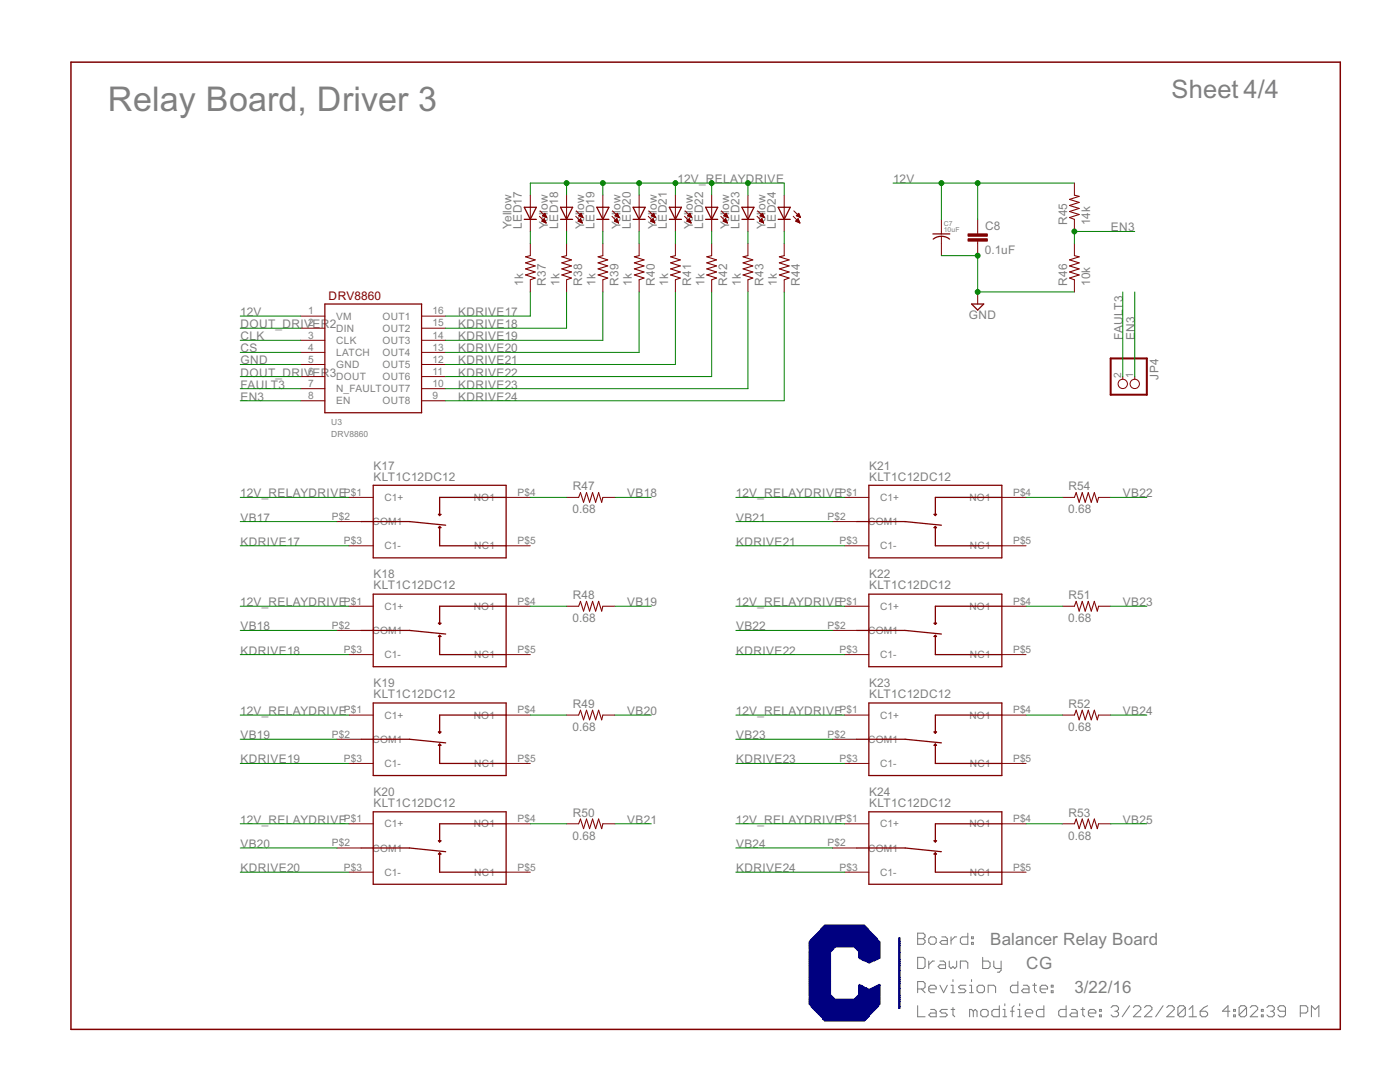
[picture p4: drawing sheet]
<svg xmlns="http://www.w3.org/2000/svg" width="279mm" height="216mm" viewBox="0 0 279 216" stroke-linecap="round" stroke-linejoin="round" font-family="sans-serif">
<defs><g id="words">
<text font-size="7.6" fill="#808080" x="21.5" y="22.1">Relay Board, Driver 3</text>
<text font-size="5.7" fill="#808080" x="233.8" y="19.6">Sheet 4/4</text>
<g font-size="3.8" fill="#808080">
<text x="197.6" y="188.5">Balancer Relay Board</text>
<text x="204.8" y="193.3">CG</text>
<text x="214.4" y="198.2">3/22/16</text>
</g>
<g font-size="2.6" fill="#808080">
<text x="135.2" y="36.5">12V_R</text>
<text x="142.7" y="36.5">ELAYDRIVE</text>
<text x="178.2" y="36.5">12V</text>
<text x="102.1" y="45.7" transform="rotate(-90 102.1 45.7)">Yellow</text>
<text x="104.2" y="45.7" transform="rotate(-90 104.2 45.7)">LED17</text>
<text x="109.3" y="45.7" transform="rotate(-90 109.3 45.7)">Yellow</text>
<text x="111.4" y="45.7" transform="rotate(-90 111.4 45.7)">LED18</text>
<text x="116.6" y="45.7" transform="rotate(-90 116.6 45.7)">Yellow</text>
<text x="118.6" y="45.7" transform="rotate(-90 118.6 45.7)">LED19</text>
<text x="123.8" y="45.7" transform="rotate(-90 123.8 45.7)">Yellow</text>
<text x="125.9" y="45.7" transform="rotate(-90 125.9 45.7)">LED20</text>
<text x="131.1" y="45.7" transform="rotate(-90 131.1 45.7)">Yellow</text>
<text x="133.1" y="45.7" transform="rotate(-90 133.1 45.7)">LED21</text>
<text x="138.3" y="45.7" transform="rotate(-90 138.3 45.7)">Yellow</text>
<text x="140.3" y="45.7" transform="rotate(-90 140.3 45.7)">LED22</text>
<text x="145.5" y="45.7" transform="rotate(-90 145.5 45.7)">Yellow</text>
<text x="147.6" y="45.7" transform="rotate(-90 147.6 45.7)">LED23</text>
<text x="152.8" y="45.7" transform="rotate(-90 152.8 45.7)">Yellow</text>
<text x="154.8" y="45.7" transform="rotate(-90 154.8 45.7)">LED24</text>
<text x="196.6" y="45.8">C8</text>
<text x="213" y="44.9" transform="rotate(-90 213 44.9)">R45</text>
<text x="217.5" y="45" transform="rotate(-90 217.5 45)">14k</text>
<text x="221.7" y="46.2">EN3</text>
<text x="196.6" y="50.6">0.1uF</text>
<text x="104.4" y="57" transform="rotate(-90 104.4 57)">1k</text>
<text x="109" y="57" transform="rotate(-90 109 57)">R37</text>
<text x="111.6" y="57" transform="rotate(-90 111.6 57)">1k</text>
<text x="116.2" y="57" transform="rotate(-90 116.2 57)">R38</text>
<text x="118.9" y="57" transform="rotate(-90 118.9 57)">1k</text>
<text x="123.4" y="57" transform="rotate(-90 123.4 57)">R39</text>
<text x="126.1" y="57" transform="rotate(-90 126.1 57)">1k</text>
<text x="130.7" y="57" transform="rotate(-90 130.7 57)">R40</text>
<text x="133.3" y="57" transform="rotate(-90 133.3 57)">1k</text>
<text x="137.9" y="57" transform="rotate(-90 137.9 57)">R41</text>
<text x="140.6" y="57" transform="rotate(-90 140.6 57)">1k</text>
<text x="145.1" y="57" transform="rotate(-90 145.1 57)">R42</text>
<text x="147.8" y="57" transform="rotate(-90 147.8 57)">1k</text>
<text x="152.4" y="57" transform="rotate(-90 152.4 57)">R43</text>
<text x="155.1" y="57" transform="rotate(-90 155.1 57)">1k</text>
<text x="159.6" y="57" transform="rotate(-90 159.6 57)">R44</text>
<text x="213" y="57" transform="rotate(-90 213 57)">R46</text>
<text x="217.5" y="57" transform="rotate(-90 217.5 57)">10k</text>
<text x="47.9" y="63.1">12V</text>
<text x="48" y="65.5">DOUT_DRIVER2</text>
<text x="91.4" y="65.5">KDRIVE18</text>
<text x="91.4" y="63.1">KDRIVE17</text>
<text x="193.3" y="63.7">GND</text>
<text x="48" y="67.9">CLK</text>
<text x="48" y="70.3">CS</text>
<text x="91.4" y="67.9">KDRIVE19</text>
<text x="91.4" y="70.3">KDRIVE20</text>
<text x="224.1" y="67.9" transform="rotate(-90 224.1 67.9)">FAULT3</text>
<text x="226.5" y="67.9" transform="rotate(-90 226.5 67.9)">EN3</text>
<text x="48" y="72.7">GND</text>
<text x="48" y="77.5">FAULT3</text>
<text x="48" y="75.1">DOUT_DRIVER3</text>
<text x="91.4" y="72.7">KDRIVE21</text>
<text x="91.4" y="75.1">KDRIVE22</text>
<text x="91.4" y="77.5">KDRIVE23</text>
<text x="231.2" y="75.7" transform="rotate(-90 231.2 75.7)">JP4</text>
<text x="48" y="80">EN3</text>
<text x="91.4" y="80">KDRIVE24</text>
<text x="74.5" y="95.9">KLT1C12DC12</text>
<text x="74.5" y="93.7">K17</text>
<text x="173.4" y="95.9">KLT1C12DC12</text>
<text x="173.4" y="93.7">K21</text>
<text x="47.9" y="99.3">12V_RELAYDRIVE</text>
<text x="114.3" y="97.8">R47</text>
<text x="125.2" y="99.3">VB18</text>
<text x="146.9" y="99.3">12V_RELAYDRIVE</text>
<text x="213.2" y="97.8">R54</text>
<text x="224.1" y="99.3">VB22</text>
<text x="48" y="104.1">VB17</text>
<text x="114.3" y="102.4">0.68</text>
<text x="146.9" y="104.1">VB21</text>
<text x="213.2" y="102.4">0.68</text>
<text x="48" y="108.9">KDRIVE17</text>
<text x="146.9" y="108.9">KDRIVE21</text>
<text x="74.5" y="117.6">KLT1C12DC12</text>
<text x="74.5" y="115.4">K18</text>
<text x="114.3" y="119.5">R48</text>
<text x="173.4" y="117.6">KLT1C12DC12</text>
<text x="173.4" y="115.4">K22</text>
<text x="213.2" y="119.5">R51</text>
<text x="47.9" y="121">12V_RELAYDRIVE</text>
<text x="48" y="125.8">VB18</text>
<text x="114.3" y="124.1">0.68</text>
<text x="125.2" y="121">VB19</text>
<text x="146.9" y="121">12V_RELAYDRIVE</text>
<text x="146.9" y="125.8">VB22</text>
<text x="213.2" y="124.1">0.68</text>
<text x="224.1" y="121">VB23</text>
<text x="48" y="130.6">KDRIVE18</text>
<text x="146.9" y="130.6">KDRIVE22</text>
<text x="74.5" y="137.1">K19</text>
<text x="173.4" y="137.1">K23</text>
<text x="47.9" y="142.7">12V_RELAYDRIVE</text>
<text x="74.5" y="139.3">KLT1C12DC12</text>
<text x="114.3" y="141.3">R49</text>
<text x="125.2" y="142.7">VB20</text>
<text x="146.9" y="142.7">12V_RELAYDRIVE</text>
<text x="173.4" y="139.3">KLT1C12DC12</text>
<text x="213.2" y="141.3">R52</text>
<text x="224.1" y="142.7">VB24</text>
<text x="48" y="147.5">VB19</text>
<text x="114.3" y="145.8">0.68</text>
<text x="146.9" y="147.5">VB23</text>
<text x="213.2" y="145.8">0.68</text>
<text x="48" y="152.3">KDRIVE19</text>
<text x="146.9" y="152.3">KDRIVE23</text>
<text x="74.5" y="161">KLT1C12DC12</text>
<text x="74.5" y="158.8">K20</text>
<text x="173.4" y="161">KLT1C12DC12</text>
<text x="173.4" y="158.8">K24</text>
<text x="47.9" y="164.4">12V_RELAYDRIVE</text>
<text x="114.3" y="167.5">0.68</text>
<text x="114.3" y="163">R50</text>
<text x="125.2" y="164.4">VB21</text>
<text x="146.9" y="164.4">12V_RELAYDRIVE</text>
<text x="213.2" y="167.5">0.68</text>
<text x="213.2" y="163">R53</text>
<text x="224.1" y="164.4">VB25</text>
<text x="48" y="169.2">VB20</text>
<text x="146.9" y="169.2">VB24</text>
<text x="48" y="174">KDRIVE20</text>
<text x="146.9" y="174">KDRIVE24</text>
</g>
<text font-size="2.6" fill="#800000" x="65.6" y="59.9">DRV8860</text>
<g font-size="2.3" fill="#808080">
<text x="61.5" y="62.7">1</text>
<text x="61.5" y="65.1">2</text>
<text x="67.1" y="63.8">VM</text>
<text x="76.3" y="63.8">OUT1</text>
<text x="86.3" y="65.1">15</text>
<text x="86.3" y="62.7">16</text>
<text x="61.5" y="67.6">3</text>
<text x="61.5" y="70">4</text>
<text x="67.1" y="66.2">DIN</text>
<text x="67.1" y="68.6">CLK</text>
<text x="67.1" y="71">LATCH</text>
<text x="76.3" y="71">OUT4</text>
<text x="76.3" y="68.6">OUT3</text>
<text x="76.3" y="66.2">OUT2</text>
<text x="86.3" y="70">13</text>
<text x="86.3" y="67.6">14</text>
<text x="61.5" y="72.4">5</text>
<text x="61.5" y="74.8">6</text>
<text x="61.5" y="77.2">7</text>
<text x="67.1" y="73.4">GND</text>
<text x="67.1" y="75.9">DOUT</text>
<text x="76.3" y="75.8">OUT6</text>
<text x="76.3" y="73.4">OUT5</text>
<text x="86.3" y="77.2">10</text>
<text x="86.3" y="74.8">11</text>
<text x="86.3" y="72.4">12</text>
<text x="223.7" y="75.3" transform="rotate(-90 223.7 75.3)">2</text>
<text x="226.1" y="75.3" transform="rotate(-90 226.1 75.3)">1</text>
<text x="61.5" y="79.6">8</text>
<text x="67.1" y="78.3">N_FAULTOUT7</text>
<text x="67.1" y="80.7">EN</text>
<text x="76.3" y="80.7">OUT8</text>
<text x="86.3" y="79.6">9</text>
<text x="68.6" y="98.9">P$1</text>
<text x="76.7" y="100">C1+</text>
<text x="94.5" y="100">NO1</text>
<text x="103.3" y="98.9">P$4</text>
<text x="167.5" y="98.9">P$1</text>
<text x="175.6" y="100">C1+</text>
<text x="193.5" y="100">NO1</text>
<text x="202.2" y="98.9">P$4</text>
<text x="66.2" y="103.7">P$2</text>
<text x="74.3" y="104.8">COM1</text>
<text x="165.1" y="103.7">P$2</text>
<text x="173.2" y="104.8">COM1</text>
<text x="68.6" y="108.6">P$3</text>
<text x="76.7" y="109.6">C1-</text>
<text x="94.7" y="109.6">NC1</text>
<text x="103.3" y="108.6">P$5</text>
<text x="167.5" y="108.6">P$3</text>
<text x="175.6" y="109.6">C1-</text>
<text x="193.6" y="109.6">NC1</text>
<text x="202.2" y="108.6">P$5</text>
<text x="66.2" y="125.5">P$2</text>
<text x="68.6" y="120.6">P$1</text>
<text x="76.7" y="121.7">C1+</text>
<text x="94.5" y="121.7">NO1</text>
<text x="103.3" y="120.6">P$4</text>
<text x="165.1" y="125.5">P$2</text>
<text x="167.5" y="120.6">P$1</text>
<text x="175.6" y="121.7">C1+</text>
<text x="193.5" y="121.7">NO1</text>
<text x="202.2" y="120.6">P$4</text>
<text x="68.6" y="130.3">P$3</text>
<text x="74.3" y="126.5">COM1</text>
<text x="76.7" y="131.3">C1-</text>
<text x="94.7" y="131.3">NC1</text>
<text x="103.3" y="130.3">P$5</text>
<text x="167.5" y="130.3">P$3</text>
<text x="173.2" y="126.5">COM1</text>
<text x="175.6" y="131.3">C1-</text>
<text x="193.6" y="131.3">NC1</text>
<text x="202.2" y="130.3">P$5</text>
<text x="68.6" y="142.3">P$1</text>
<text x="76.7" y="143.4">C1+</text>
<text x="94.5" y="143.4">NO1</text>
<text x="103.3" y="142.3">P$4</text>
<text x="167.5" y="142.3">P$1</text>
<text x="175.6" y="143.4">C1+</text>
<text x="193.5" y="143.4">NO1</text>
<text x="202.2" y="142.3">P$4</text>
<text x="66.2" y="147.2">P$2</text>
<text x="74.3" y="148.2">COM1</text>
<text x="165.1" y="147.2">P$2</text>
<text x="173.2" y="148.2">COM1</text>
<text x="68.6" y="152">P$3</text>
<text x="76.7" y="153.1">C1-</text>
<text x="94.7" y="153">NC1</text>
<text x="103.3" y="152">P$5</text>
<text x="167.5" y="152">P$3</text>
<text x="175.6" y="153.1">C1-</text>
<text x="193.6" y="153">NC1</text>
<text x="202.2" y="152">P$5</text>
<text x="68.6" y="164.1">P$1</text>
<text x="76.7" y="165.1">C1+</text>
<text x="94.5" y="165.1">NO1</text>
<text x="103.3" y="164.1">P$4</text>
<text x="167.5" y="164.1">P$1</text>
<text x="175.6" y="165.1">C1+</text>
<text x="193.5" y="165.1">NO1</text>
<text x="202.2" y="164.1">P$4</text>
<text x="66.2" y="168.9">P$2</text>
<text x="68.6" y="173.7">P$3</text>
<text x="74.3" y="169.9">COM1</text>
<text x="103.3" y="173.7">P$5</text>
<text x="165.1" y="168.9">P$2</text>
<text x="167.5" y="173.7">P$3</text>
<text x="173.2" y="169.9">COM1</text>
<text x="202.2" y="173.7">P$5</text>
<text x="76.7" y="174.8">C1-</text>
<text x="94.7" y="174.8">NC1</text>
<text x="175.6" y="174.8">C1-</text>
<text x="193.6" y="174.8">NC1</text>
</g>
<g font-size="1.9" fill="#808080">
<text x="66.1" y="87.2">DRV8860</text>
<text x="66.1" y="84.8">U3</text>
</g>
<g font-size="1.5" fill="#808080">
<text x="188.4" y="46.3">10uF</text>
<text x="188.4" y="45.1">C7</text>
</g>
</g></defs>
<g fill="#808080" stroke="#808080" stroke-width=".21">
<path d="M183.1 186.2v2.2z"/>
<path d="M183.1 186.2h1.2z"/>
<path d="M184.3 186.2l.3 .4z"/>
<path d="M184.6 186.6v.3z"/>
<path d="M184.6 186.9l-.3 .4z"/>
<path d="M184.3 187.3l.3 .4z"/>
<path d="M184.6 187.7v.3z"/>
<path d="M184.6 188l-.3 .4z"/>
<path d="M183.1 188.4h1.2z"/>
<path d="M183.1 187.3h1.2z"/>
<path d="M185.7 188.4h.8z"/>
<path d="M186.8 188l-.3 .4z"/>
<path d="M186.8 187.3v.7z"/>
<path d="M186.5 186.9l.3 .4z"/>
<path d="M185.7 186.9h.8z"/>
<path d="M185.4 187.3l.3-.4z"/>
<path d="M185.4 187.3v.7z"/>
<path d="M185.4 188l.3 .4z"/>
<path d="M188 186.9h.7z"/>
<path d="M188.7 186.9l.4 .4z"/>
<path d="M189.1 187.3v1.1z"/>
<path d="M188 188.4h1.1z"/>
<path d="M187.6 188l.4 .4z"/>
<path d="M187.6 188l.4-.3z"/>
<path d="M188 187.7h1.1z"/>
<path d="M189.8 186.9v1.5z"/>
<path d="M189.8 187.7l.7-.8z"/>
<path d="M190.5 186.9h.4z"/>
<path d="M193.1 186.2v2.2z"/>
<path d="M192 188.4h1.1z"/>
<path d="M191.7 188l.3 .4z"/>
<path d="M191.7 187.3v.7z"/>
<path d="M192 186.9l-.3 .4z"/>
<path d="M192 186.9h1.1z"/>
<path d="M193.9 186.9h.3z"/>
<path d="M194.2 186.9v.4z"/>
<path d="M193.9 187.3h.3z"/>
<path d="M193.9 186.9v.4z"/>
<path d="M193.9 188h.3z"/>
<path d="M194.2 188v.4z"/>
<path d="M193.9 188.4h.3z"/>
<path d="M193.9 188v.4z"/>
<path d="M183.1 195.9v2.2z"/>
<path d="M183.1 195.9h1.2z"/>
<path d="M184.3 195.9l.3 .3z"/>
<path d="M184.6 196.2v.8z"/>
<path d="M184.6 197l-.3 .3z"/>
<path d="M183.1 197.3h1.2z"/>
<path d="M183.9 197.3l.7 .8z"/>
<path d="M185.7 198.1h.8z"/>
<path d="M185.4 197.7l.3 .4z"/>
<path d="M185.4 197v.7z"/>
<path d="M185.4 197l.3-.4z"/>
<path d="M185.7 196.6h.8z"/>
<path d="M186.5 196.6l.3 .4z"/>
<path d="M186.8 197v.3z"/>
<path d="M185.4 197.3h1.4z"/>
<path d="M187.6 196.6l.7 1.5z"/>
<path d="M189.1 196.6l-.8 1.5z"/>
<path d="M189.8 196.6h.4z"/>
<path d="M190.2 196.6v1.5z"/>
<path d="M189.8 198.1h.7z"/>
<path d="M190.2 195.5v.4z"/>
<path d="M191.3 198.1h1.1z"/>
<path d="M192.8 197.7l-.4 .4z"/>
<path d="M192.4 197.3l.4 .4z"/>
<path d="M191.7 197.3h.7z"/>
<path d="M191.3 197l.4 .3z"/>
<path d="M191.3 197l.4-.4z"/>
<path d="M191.7 196.6h1.1z"/>
<path d="M193.5 196.6h.4z"/>
<path d="M193.9 196.6v1.5z"/>
<path d="M193.5 198.1h.7z"/>
<path d="M193.9 195.5v.4z"/>
<path d="M195.4 198.1h.7z"/>
<path d="M196.5 197.7l-.4 .4z"/>
<path d="M196.5 197v.7z"/>
<path d="M196.1 196.6l.4 .4z"/>
<path d="M195.4 196.6h.7z"/>
<path d="M195 197l.4-.4z"/>
<path d="M195 197v.7z"/>
<path d="M195 197.7l.4 .4z"/>
<path d="M197.2 196.6v1.5z"/>
<path d="M197.2 196.6h1.1z"/>
<path d="M198.3 196.6l.4 .4z"/>
<path d="M198.7 197v1.1z"/>
<path d="M203.1 195.9v2.2z"/>
<path d="M202 198.1h1.1z"/>
<path d="M201.7 197.7l.3 .4z"/>
<path d="M201.7 197v.7z"/>
<path d="M201.7 197l.3-.4z"/>
<path d="M202 196.6h1.1z"/>
<path d="M204.2 196.6h.8z"/>
<path d="M205 196.6l.4 .4z"/>
<path d="M205.4 197v1.1z"/>
<path d="M204.2 198.1h1.2z"/>
<path d="M203.9 197.7l.3 .4z"/>
<path d="M203.9 197.7l.3-.4z"/>
<path d="M204.2 197.3h1.2z"/>
<path d="M206.5 196.2v1.5z"/>
<path d="M206.5 197.7l.3 .4z"/>
<path d="M206.1 196.6h.7z"/>
<path d="M207.9 198.1h.8z"/>
<path d="M207.6 197.7l.3 .4z"/>
<path d="M207.6 197v.7z"/>
<path d="M207.6 197l.3-.4z"/>
<path d="M207.9 196.6h.8z"/>
<path d="M208.7 196.6l.4 .4z"/>
<path d="M209.1 197v.3z"/>
<path d="M207.6 197.3h1.5z"/>
<path d="M209.8 196.6h.4z"/>
<path d="M210.2 196.6v.4z"/>
<path d="M209.8 197h.4z"/>
<path d="M209.8 196.6v.4z"/>
<path d="M209.8 197.7h.4z"/>
<path d="M210.2 197.7v.4z"/>
<path d="M209.8 198.1h.4z"/>
<path d="M209.8 197.7v.4z"/>
<path d="M183.1 200.7v2.2z"/>
<path d="M183.1 202.9h1.5z"/>
<path d="M185.7 201.4h.8z"/>
<path d="M186.5 201.4l.3 .4z"/>
<path d="M186.8 201.8v1.1z"/>
<path d="M185.7 202.9h1.1z"/>
<path d="M185.4 202.5l.3 .4z"/>
<path d="M185.4 202.5l.3-.4z"/>
<path d="M185.7 202.1h1.1z"/>
<path d="M187.6 202.9h1.1z"/>
<path d="M188.7 202.9l.4-.4z"/>
<path d="M188.7 202.1l.4 .4z"/>
<path d="M188 202.1h.7z"/>
<path d="M187.6 201.8l.4 .3z"/>
<path d="M187.6 201.8l.4-.4z"/>
<path d="M188 201.4h1.1z"/>
<path d="M190.2 201v1.5z"/>
<path d="M190.2 202.5l.3 .4z"/>
<path d="M189.8 201.4h.7z"/>
<path d="M193.5 201.4v1.5z"/>
<path d="M193.5 201.4h.4z"/>
<path d="M193.9 201.4l.3 .4z"/>
<path d="M194.2 201.8v1.1z"/>
<path d="M194.2 201.8l.4-.4z"/>
<path d="M194.6 201.4l.4 .4z"/>
<path d="M195 201.8v1.1z"/>
<path d="M196.1 202.9h.7z"/>
<path d="M196.8 202.9l.4-.4z"/>
<path d="M197.2 201.8v.7z"/>
<path d="M196.8 201.4l.4 .4z"/>
<path d="M196.1 201.4h.7z"/>
<path d="M195.7 201.8l.4-.4z"/>
<path d="M195.7 201.8v.7z"/>
<path d="M195.7 202.5l.4 .4z"/>
<path d="M199.4 200.7v2.2z"/>
<path d="M198.3 202.9h1.1z"/>
<path d="M198 202.5l.3 .4z"/>
<path d="M198 201.8v.7z"/>
<path d="M198 201.8l.3-.4z"/>
<path d="M198.3 201.4h1.1z"/>
<path d="M200.2 201.4h.3z"/>
<path d="M200.5 201.4v1.5z"/>
<path d="M200.2 202.9h.7z"/>
<path d="M200.5 200.3v.4z"/>
<path d="M202 201v1.9z"/>
<path d="M202 201l.4-.3z"/>
<path d="M201.7 201.8h.7z"/>
<path d="M203.1 201.4h.4z"/>
<path d="M203.5 201.4v1.5z"/>
<path d="M203.1 202.9h.8z"/>
<path d="M203.5 200.3v.4z"/>
<path d="M205 202.9h.7z"/>
<path d="M204.6 202.5l.4 .4z"/>
<path d="M204.6 201.8v.7z"/>
<path d="M204.6 201.8l.4-.4z"/>
<path d="M205 201.4h.7z"/>
<path d="M205.7 201.4l.4 .4z"/>
<path d="M206.1 201.8v.3z"/>
<path d="M204.6 202.1h1.5z"/>
<path d="M208.3 200.7v2.2z"/>
<path d="M207.2 202.9h1.1z"/>
<path d="M206.8 202.5l.4 .4z"/>
<path d="M206.8 201.8v.7z"/>
<path d="M206.8 201.8l.4-.4z"/>
<path d="M207.2 201.4h1.1z"/>
<path d="M212.8 200.7v2.2z"/>
<path d="M211.6 202.9h1.2z"/>
<path d="M211.3 202.5l.3 .4z"/>
<path d="M211.3 201.8v.7z"/>
<path d="M211.3 201.8l.3-.4z"/>
<path d="M211.6 201.4h1.2z"/>
<path d="M213.9 201.4h.7z"/>
<path d="M214.6 201.4l.4 .4z"/>
<path d="M215 201.8v1.1z"/>
<path d="M213.9 202.9h1.1z"/>
<path d="M213.5 202.5l.4 .4z"/>
<path d="M213.9 202.1l-.4 .4z"/>
<path d="M213.9 202.1h1.1z"/>
<path d="M216.1 201v1.5z"/>
<path d="M216.1 202.5l.4 .4z"/>
<path d="M215.7 201.4h.8z"/>
<path d="M217.6 202.9h.7z"/>
<path d="M217.2 202.5l.4 .4z"/>
<path d="M217.2 201.8v.7z"/>
<path d="M217.2 201.8l.4-.4z"/>
<path d="M217.6 201.4h.7z"/>
<path d="M218.3 201.4l.4 .4z"/>
<path d="M218.7 201.8v.3z"/>
<path d="M217.2 202.1h1.5z"/>
<path d="M219.4 201.4h.4z"/>
<path d="M219.8 201.4v.4z"/>
<path d="M219.4 201.8h.4z"/>
<path d="M219.4 201.4v.4z"/>
<path d="M219.4 202.5h.4z"/>
<path d="M219.8 202.5v.4z"/>
<path d="M219.4 202.9h.4z"/>
<path d="M219.4 202.5v.4z"/>
<path d="M221.7 201l.4-.3z"/>
<path d="M222.1 200.7h.8z"/>
<path d="M222.9 200.7l.3 .3z"/>
<path d="M223.2 201v.4z"/>
<path d="M223.2 201.4l-.3 .4z"/>
<path d="M222.5 201.8h.4z"/>
<path d="M222.9 201.8l.3 .3z"/>
<path d="M223.2 202.1v.4z"/>
<path d="M223.2 202.5l-.3 .4z"/>
<path d="M222.1 202.9h.8z"/>
<path d="M221.7 202.5l.4 .4z"/>
<path d="M225.4 200.7l-1.4 2.2z"/>
<path d="M226.2 202.9h1.5z"/>
<path d="M226.2 202.9l1.5-1.5z"/>
<path d="M227.7 201v.4z"/>
<path d="M227.3 200.7l.4 .3z"/>
<path d="M226.5 200.7h.8z"/>
<path d="M226.2 201l.3-.3z"/>
<path d="M228.4 202.9h1.5z"/>
<path d="M228.4 202.9l1.5-1.5z"/>
<path d="M229.9 201v.4z"/>
<path d="M229.5 200.7l.4 .3z"/>
<path d="M228.8 200.7h.7z"/>
<path d="M228.4 201l.4-.3z"/>
<path d="M232.1 200.7l-1.5 2.2z"/>
<path d="M232.9 202.9h1.4z"/>
<path d="M232.9 202.9l1.4-1.5z"/>
<path d="M234.3 201v.4z"/>
<path d="M234 200.7l.3 .3z"/>
<path d="M233.2 200.7h.8z"/>
<path d="M232.9 201l.3-.3z"/>
<path d="M235.1 201v1.5z"/>
<path d="M235.1 201l.3-.3z"/>
<path d="M235.4 200.7h.8z"/>
<path d="M236.2 200.7l.4 .3z"/>
<path d="M236.6 201v1.5z"/>
<path d="M236.2 202.9l.4-.4z"/>
<path d="M235.4 202.9h.8z"/>
<path d="M235.1 202.5l.3 .4z"/>
<path d="M235.1 202.5l1.5-1.5z"/>
<path d="M237.3 201.4l.7-.7z"/>
<path d="M238 200.7v2.2z"/>
<path d="M237.3 202.9h1.5z"/>
<path d="M240.3 201l.7-.3z"/>
<path d="M240.3 201l-.8 .8z"/>
<path d="M239.5 201.8v.7z"/>
<path d="M239.5 202.5l.4 .4z"/>
<path d="M239.9 202.9h.7z"/>
<path d="M240.6 202.9l.4-.4z"/>
<path d="M241 202.1v.4z"/>
<path d="M240.6 201.8l.4 .3z"/>
<path d="M239.5 201.8h1.1z"/>
<path d="M245.1 200.7v2.2z"/>
<path d="M245.1 200.7l-1.1 1.1z"/>
<path d="M244 201.8h1.4z"/>
<path d="M246.2 201.4h.3z"/>
<path d="M246.5 201.4v.4z"/>
<path d="M246.2 201.8h.3z"/>
<path d="M246.2 201.4v.4z"/>
<path d="M246.2 202.5h.3z"/>
<path d="M246.5 202.5v.4z"/>
<path d="M246.2 202.9h.3z"/>
<path d="M246.2 202.5v.4z"/>
<path d="M247.3 201v1.5z"/>
<path d="M247.3 201l.3-.3z"/>
<path d="M247.6 200.7h.8z"/>
<path d="M248.4 200.7l.4 .3z"/>
<path d="M248.8 201v1.5z"/>
<path d="M248.4 202.9l.4-.4z"/>
<path d="M247.6 202.9h.8z"/>
<path d="M247.3 202.5l.3 .4z"/>
<path d="M247.3 202.5l1.5-1.5z"/>
<path d="M249.5 202.9h1.5z"/>
<path d="M249.5 202.9l1.5-1.5z"/>
<path d="M251 201v.4z"/>
<path d="M250.6 200.7l.4 .3z"/>
<path d="M249.9 200.7h.7z"/>
<path d="M249.5 201l.4-.3z"/>
<path d="M251.7 201.4h.4z"/>
<path d="M252.1 201.4v.4z"/>
<path d="M251.7 201.8h.4z"/>
<path d="M251.7 201.4v.4z"/>
<path d="M251.7 202.5h.4z"/>
<path d="M252.1 202.5v.4z"/>
<path d="M251.7 202.9h.4z"/>
<path d="M251.7 202.5v.4z"/>
<path d="M252.8 201l.4-.3z"/>
<path d="M253.2 200.7h.8z"/>
<path d="M254 200.7l.3 .3z"/>
<path d="M254.3 201v.4z"/>
<path d="M254.3 201.4l-.3 .4z"/>
<path d="M253.6 201.8h.4z"/>
<path d="M254 201.8l.3 .3z"/>
<path d="M254.3 202.1v.4z"/>
<path d="M254.3 202.5l-.3 .4z"/>
<path d="M253.2 202.9h.8z"/>
<path d="M252.8 202.5l.4 .4z"/>
<path d="M255.1 202.5l.3 .4z"/>
<path d="M255.4 202.9h.8z"/>
<path d="M256.2 202.9l.3-.4z"/>
<path d="M256.5 201v1.5z"/>
<path d="M256.2 200.7l.3 .3z"/>
<path d="M255.4 200.7h.8z"/>
<path d="M255.1 201l.3-.3z"/>
<path d="M255.1 201v.4z"/>
<path d="M255.1 201.4l.3 .4z"/>
<path d="M255.4 201.8h1.1z"/>
<path d="M259.5 200.7v2.2z"/>
<path d="M259.5 200.7h1.1z"/>
<path d="M260.6 200.7l.4 .3z"/>
<path d="M261 201v.8z"/>
<path d="M261 201.8l-.4 .3z"/>
<path d="M259.5 202.1h1.1z"/>
<path d="M261.7 200.7v2.2z"/>
<path d="M261.7 200.7l.8 .7z"/>
<path d="M262.5 201.4l.7-.7z"/>
<path d="M263.2 200.7v2.2z"/>
<path d="M183.1 191v2.3z"/>
<path d="M183.1 193.3h1.2z"/>
<path d="M184.6 192.9l-.3 .4z"/>
<path d="M184.6 191.4v1.5z"/>
<path d="M184.3 191l.3 .4z"/>
<path d="M183.1 191h1.2z"/>
<path d="M185.4 191.8v1.5z"/>
<path d="M185.4 192.5l.7-.7z"/>
<path d="M186.1 191.8h.4z"/>
<path d="M187.6 191.8h.7z"/>
<path d="M188.3 191.8l.4 .3z"/>
<path d="M188.7 192.1v1.2z"/>
<path d="M187.6 193.3h1.1z"/>
<path d="M187.2 192.9l.4 .4z"/>
<path d="M187.2 192.9l.4-.4z"/>
<path d="M187.6 192.5h1.1z"/>
<path d="M189.4 191.8v1.1z"/>
<path d="M189.4 192.9l.4 .4z"/>
<path d="M189.8 193.3l.4-.4z"/>
<path d="M190.2 192.9l.3 .4z"/>
<path d="M190.5 193.3l.4-.4z"/>
<path d="M190.9 191.8v1.1z"/>
<path d="M191.7 191.8v1.5z"/>
<path d="M191.7 191.8h1.1z"/>
<path d="M192.8 191.8l.3 .3z"/>
<path d="M193.1 192.1v1.2z"/>
<path d="M196.1 191v2.3z"/>
<path d="M196.1 193.3h1.1z"/>
<path d="M197.2 193.3l.4-.4z"/>
<path d="M197.6 192.1v.8z"/>
<path d="M197.2 191.8l.4 .3z"/>
<path d="M196.1 191.8h1.1z"/>
<path d="M198.3 191.8v1.1z"/>
<path d="M198.3 192.9l.4 .4z"/>
<path d="M198.7 193.3h1.1z"/>
<path d="M199.8 191.8v1.8z"/>
<path d="M199.8 193.6l-.4 .4z"/>
<path d="M199.1 194h.3z"/>
</g>
<g fill="#800000" stroke="#800000" stroke-width=".3">
<path d="M14.2 12.4v193z"/>
<path d="M14.2 205.4h253.3z"/>
<path d="M267.5 12.4v193z"/>
<path d="M14.2 12.4h253.3z"/>
</g>
<g fill="#800000" stroke="#800000" stroke-width=".25">
<path d="M64.8 60.7h19.3z"/>
<path d="M84.1 60.7v21.7z"/>
<path d="M64.8 82.4h19.3z"/>
<path d="M64.8 60.7v21.7z"/>
<path d="M104.6 41.4l1.2 2.4z"/>
<path d="M107 41.4l-1.2 2.4z"/>
<path d="M104.6 43.8h1.2z"/>
<path d="M105.8 43.8h1.2z"/>
<path d="M104.6 41.4h1.2z"/>
<path d="M105.8 41.4h1.2z"/>
<path d="M111.9 41.4l1.2 2.4z"/>
<path d="M114.3 41.4l-1.2 2.4z"/>
<path d="M111.9 43.8h1.2z"/>
<path d="M113.1 43.8h1.2z"/>
<path d="M111.9 41.4h1.2z"/>
<path d="M113.1 41.4h1.2z"/>
<path d="M119.1 41.4l1.2 2.4z"/>
<path d="M121.5 41.4l-1.2 2.4z"/>
<path d="M119.1 43.8h1.2z"/>
<path d="M120.3 43.8h1.2z"/>
<path d="M119.1 41.4h1.2z"/>
<path d="M120.3 41.4h1.2z"/>
<path d="M126.3 41.4l1.3 2.4z"/>
<path d="M128.8 41.4l-1.2 2.4z"/>
<path d="M126.3 43.8h1.3z"/>
<path d="M127.6 43.8h1.2z"/>
<path d="M126.3 41.4h1.3z"/>
<path d="M127.6 41.4h1.2z"/>
<path d="M133.6 41.4l1.2 2.4z"/>
<path d="M136 41.4l-1.2 2.4z"/>
<path d="M133.6 43.8h1.2z"/>
<path d="M134.8 43.8h1.2z"/>
<path d="M133.6 41.4h1.2z"/>
<path d="M134.8 41.4h1.2z"/>
<path d="M140.8 41.4l1.2 2.4z"/>
<path d="M143.2 41.4l-1.2 2.4z"/>
<path d="M140.8 43.8h1.2z"/>
<path d="M142 43.8h1.2z"/>
<path d="M140.8 41.4h1.2z"/>
<path d="M142 41.4h1.2z"/>
<path d="M148.1 41.4l1.2 2.4z"/>
<path d="M150.5 41.4l-1.2 2.4z"/>
<path d="M148.1 43.8h1.2z"/>
<path d="M149.3 43.8h1.2z"/>
<path d="M148.1 41.4h1.2z"/>
<path d="M149.3 41.4h1.2z"/>
<path d="M155.3 41.4l1.2 2.4z"/>
<path d="M157.7 41.4l-1.2 2.4z"/>
<path d="M155.3 43.8h1.2z"/>
<path d="M156.5 43.8h1.2z"/>
<path d="M155.3 41.4h1.2z"/>
<path d="M156.5 41.4h1.2z"/>
<path d="M186.2 46.7h1.7z"/>
<path d="M187.9 46.7h1.7z"/>
<path d="M193.9 60.7h2.4z"/>
<path d="M196.3 60.7l-1.2 1.2z"/>
<path d="M193.9 60.7l1.2 1.2z"/>
<path d="M74.5 111.3h26.5z"/>
<path d="M74.5 104.1h7.2z"/>
<path d="M87.7 105.1l-.2 .2z"/>
<path d="M87.5 105.3h.2z"/>
<path d="M87.7 105.1v.2z"/>
<path d="M87.7 105.1l.3 .2z"/>
<path d="M87.7 105.3h.3z"/>
<path d="M87.7 105.3v3.6z"/>
<path d="M87.5 102.6h.5z"/>
<path d="M87.5 102.6l.2 .3z"/>
<path d="M87.7 102.9l.3-.3z"/>
<path d="M87.7 99.3v3.6z"/>
<path d="M81.7 104.1l7.2 .7z"/>
<path d="M87.7 108.9h13.3z"/>
<path d="M87.7 99.3h13.3z"/>
<path d="M74.5 96.8h26.5z"/>
<path d="M74.5 96.8v7.3z"/>
<path d="M74.5 104.1v7.2z"/>
<path d="M101 96.8v2.5z"/>
<path d="M101 99.3v9.6z"/>
<path d="M101 108.9v2.4z"/>
<path d="M72.1 104.1h2.4z"/>
<path d="M74.5 133h26.5z"/>
<path d="M74.5 125.8h7.2z"/>
<path d="M87.7 126.8l-.2 .2z"/>
<path d="M87.5 127h.2z"/>
<path d="M87.7 126.8v.2z"/>
<path d="M87.7 126.8l.3 .2z"/>
<path d="M87.7 127h.3z"/>
<path d="M87.7 127v3.6z"/>
<path d="M87.5 124.4h.5z"/>
<path d="M87.5 124.4l.2 .2z"/>
<path d="M87.7 124.6l.3-.2z"/>
<path d="M87.7 121v3.6z"/>
<path d="M81.7 125.8l7.2 .7z"/>
<path d="M87.7 130.6h13.3z"/>
<path d="M87.7 121h13.3z"/>
<path d="M74.5 118.6h26.5z"/>
<path d="M74.5 118.6v7.2z"/>
<path d="M74.5 125.8v7.2z"/>
<path d="M101 118.6v2.4z"/>
<path d="M101 121v9.6z"/>
<path d="M101 130.6v2.4z"/>
<path d="M72.1 125.8h2.4z"/>
<path d="M74.5 154.7h26.5z"/>
<path d="M74.5 147.5h7.2z"/>
<path d="M87.7 148.5l-.2 .2z"/>
<path d="M87.5 148.7h.2z"/>
<path d="M87.7 148.5v.2z"/>
<path d="M87.7 148.5l.3 .2z"/>
<path d="M87.7 148.7h.3z"/>
<path d="M87.7 148.7v3.6z"/>
<path d="M87.5 146h.5z"/>
<path d="M87.5 146l.2 .3z"/>
<path d="M88 146l-.3 .3z"/>
<path d="M87.7 142.7v3.6z"/>
<path d="M81.7 147.5l7.2 .7z"/>
<path d="M87.7 152.3h13.3z"/>
<path d="M87.7 142.7h13.3z"/>
<path d="M74.5 140.3h26.5z"/>
<path d="M74.5 140.3v7.2z"/>
<path d="M74.5 147.5v7.2z"/>
<path d="M101 140.3v2.4z"/>
<path d="M101 142.7v9.6z"/>
<path d="M101 152.3v2.4z"/>
<path d="M72.1 147.5h2.4z"/>
<path d="M74.5 176.4h26.5z"/>
<path d="M74.5 169.2h7.2z"/>
<path d="M87.7 170.2l-.2 .2z"/>
<path d="M87.5 170.4h.2z"/>
<path d="M87.7 170.2v.2z"/>
<path d="M87.7 170.2l.3 .2z"/>
<path d="M87.7 170.4h.3z"/>
<path d="M87.7 170.4v3.6z"/>
<path d="M87.5 167.8h.5z"/>
<path d="M87.5 167.8l.2 .2z"/>
<path d="M87.7 168l.3-.2z"/>
<path d="M87.7 164.4v3.6z"/>
<path d="M81.7 169.2l7.2 .7z"/>
<path d="M87.7 174h13.3z"/>
<path d="M87.7 164.4h13.3z"/>
<path d="M74.5 162h26.5z"/>
<path d="M74.5 162v7.2z"/>
<path d="M74.5 169.2v7.2z"/>
<path d="M101 162v2.4z"/>
<path d="M101 164.4v9.6z"/>
<path d="M101 174v2.4z"/>
<path d="M72.1 169.2h2.4z"/>
<path d="M173.4 111.3h26.5z"/>
<path d="M173.4 104.1h7.2z"/>
<path d="M186.4 105.3l.3-.2z"/>
<path d="M186.4 105.3h.3z"/>
<path d="M186.7 105.1v.2z"/>
<path d="M186.7 105.1l.2 .2z"/>
<path d="M186.7 105.3h.2z"/>
<path d="M186.7 105.3v3.6z"/>
<path d="M186.4 102.6h.5z"/>
<path d="M186.4 102.6l.3 .3z"/>
<path d="M186.9 102.6l-.2 .3z"/>
<path d="M186.7 99.3v3.6z"/>
<path d="M180.6 104.1l7.3 .7z"/>
<path d="M186.7 108.9h13.2z"/>
<path d="M186.7 99.3h13.2z"/>
<path d="M173.4 96.8h26.5z"/>
<path d="M173.4 96.8v7.3z"/>
<path d="M173.4 104.1v7.2z"/>
<path d="M199.9 96.8v2.5z"/>
<path d="M199.9 99.3v9.6z"/>
<path d="M199.9 108.9v2.4z"/>
<path d="M171 104.1h2.4z"/>
<path d="M173.4 133h26.5z"/>
<path d="M173.4 125.8h7.2z"/>
<path d="M186.4 127l.3-.2z"/>
<path d="M186.4 127h.3z"/>
<path d="M186.7 126.8v.2z"/>
<path d="M186.7 126.8l.2 .2z"/>
<path d="M186.7 127h.2z"/>
<path d="M186.7 127v3.6z"/>
<path d="M186.4 124.4h.5z"/>
<path d="M186.4 124.4l.3 .2z"/>
<path d="M186.9 124.4l-.2 .2z"/>
<path d="M186.7 121v3.6z"/>
<path d="M180.6 125.8l7.3 .7z"/>
<path d="M186.7 130.6h13.2z"/>
<path d="M186.7 121h13.2z"/>
<path d="M173.4 118.6h26.5z"/>
<path d="M173.4 118.6v7.2z"/>
<path d="M173.4 125.8v7.2z"/>
<path d="M199.9 118.6v2.4z"/>
<path d="M199.9 121v9.6z"/>
<path d="M199.9 130.6v2.4z"/>
<path d="M171 125.8h2.4z"/>
<path d="M173.4 154.7h26.5z"/>
<path d="M173.4 147.5h7.2z"/>
<path d="M186.7 148.5l-.3 .2z"/>
<path d="M186.4 148.7h.3z"/>
<path d="M186.7 148.5v.2z"/>
<path d="M186.7 148.5l.2 .2z"/>
<path d="M186.7 148.7h.2z"/>
<path d="M186.7 148.7v3.6z"/>
<path d="M186.4 146h.5z"/>
<path d="M186.4 146l.3 .3z"/>
<path d="M186.9 146l-.2 .3z"/>
<path d="M186.7 142.7v3.6z"/>
<path d="M180.6 147.5l7.3 .7z"/>
<path d="M186.7 152.3h13.2z"/>
<path d="M186.7 142.7h13.2z"/>
<path d="M173.4 140.3h26.5z"/>
<path d="M173.4 140.3v7.2z"/>
<path d="M173.4 147.5v7.2z"/>
<path d="M199.9 140.3v2.4z"/>
<path d="M199.9 142.7v9.6z"/>
<path d="M199.9 152.3v2.4z"/>
<path d="M171 147.5h2.4z"/>
<path d="M173.4 176.4h26.5z"/>
<path d="M173.4 169.2h7.2z"/>
<path d="M186.4 170.4l.3-.2z"/>
<path d="M186.4 170.4h.3z"/>
<path d="M186.7 170.2v.2z"/>
<path d="M186.7 170.2l.2 .2z"/>
<path d="M186.7 170.4h.2z"/>
<path d="M186.7 170.4v3.6z"/>
<path d="M186.4 167.8h.5z"/>
<path d="M186.4 167.8l.3 .2z"/>
<path d="M186.9 167.8l-.2 .2z"/>
<path d="M186.7 164.4v3.6z"/>
<path d="M180.6 169.2l7.3 .7z"/>
<path d="M186.7 174h13.2z"/>
<path d="M186.7 164.4h13.2z"/>
<path d="M173.4 162h26.5z"/>
<path d="M173.4 162v7.2z"/>
<path d="M173.4 169.2v7.2z"/>
<path d="M199.9 162v2.4z"/>
<path d="M199.9 164.4v9.6z"/>
<path d="M199.9 174v2.4z"/>
<path d="M171 169.2h2.4z"/>
</g>
<g fill="#800000" stroke="#800000" stroke-width=".2">
<path d="M60 63.1h4.8z"/>
<path d="M60 65.5h4.8z"/>
<path d="M60 67.9h4.8z"/>
<path d="M60 70.3h4.8z"/>
<path d="M60 72.7h4.8z"/>
<path d="M60 75.1h4.8z"/>
<path d="M60 77.6h4.8z"/>
<path d="M60 80h4.8z"/>
<path d="M84.1 80h4.8z"/>
<path d="M84.1 77.6h4.8z"/>
<path d="M84.1 75.1h4.8z"/>
<path d="M84.1 72.7h4.8z"/>
<path d="M84.1 70.3h4.8z"/>
<path d="M84.1 67.9h4.8z"/>
<path d="M84.1 65.5h4.8z"/>
<path d="M84.1 63.1h4.8z"/>
<path d="M105.8 48.6v2.4z"/>
<path d="M105.8 55.8v2.5z"/>
<path d="M105.8 43.8v2.4z"/>
<path d="M105.8 38.9v2.5z"/>
<path d="M105.8 41.4v2.4z"/>
<path d="M107.8 42.1l1.3 1.3z"/>
<path d="M107.7 43.2l1.3 1.3z"/>
<path d="M108.7 42.6l.4 .8z"/>
<path d="M108.7 42.6l-.5 .5z"/>
<path d="M108.2 43.1l.9 .3z"/>
<path d="M108.9 43.3h.2z"/>
<path d="M108.6 43.2h.4z"/>
<path d="M108.4 43.1h.6z"/>
<path d="M108.3 43h.6z"/>
<path d="M108.4 42.9h.5z"/>
<path d="M108.5 42.8h.3z"/>
<path d="M108.6 42.7h.2z"/>
<path d="M108.6 43.6l.4 .9z"/>
<path d="M108.6 43.6l-.5 .5z"/>
<path d="M108.1 44.1l.9 .4z"/>
<path d="M108.6 44.3h.3z"/>
<path d="M108.4 44.2h.5z"/>
<path d="M108.1 44.1h.7z"/>
<path d="M108.3 44h.5z"/>
<path d="M108.4 43.9h.3z"/>
<path d="M108.5 43.8h.2z"/>
<path d="M113.1 48.6v2.4z"/>
<path d="M113.1 55.8v2.5z"/>
<path d="M113.1 43.8v2.4z"/>
<path d="M113.1 38.9v2.5z"/>
<path d="M113.1 41.4v2.4z"/>
<path d="M115 42.1l1.3 1.3z"/>
<path d="M114.9 43.2l1.3 1.3z"/>
<path d="M116 42.6l.3 .8z"/>
<path d="M116 42.6l-.5 .5z"/>
<path d="M115.5 43.1l.8 .3z"/>
<path d="M116.1 43.3h.2z"/>
<path d="M115.9 43.2h.3z"/>
<path d="M115.6 43.1h.6z"/>
<path d="M115.5 43h.7z"/>
<path d="M115.7 42.9h.4z"/>
<path d="M115.8 42.8h.3z"/>
<path d="M115.9 42.7h.1z"/>
<path d="M115.8 43.6l.4 .9z"/>
<path d="M115.8 43.6l-.4 .5z"/>
<path d="M115.4 44.1l.8 .4z"/>
<path d="M115.9 44.3h.2z"/>
<path d="M115.6 44.2h.5z"/>
<path d="M115.4 44.1h.7z"/>
<path d="M115.5 44h.5z"/>
<path d="M115.6 43.9h.4z"/>
<path d="M115.7 43.8h.2z"/>
<path d="M120.3 48.6v2.4z"/>
<path d="M120.3 55.8v2.5z"/>
<path d="M120.3 43.8v2.4z"/>
<path d="M120.3 38.9v2.5z"/>
<path d="M120.3 41.4v2.4z"/>
<path d="M122.2 42.1l1.4 1.3z"/>
<path d="M122.1 43.2l1.3 1.3z"/>
<path d="M123.2 42.6l.4 .8z"/>
<path d="M123.2 42.6l-.5 .5z"/>
<path d="M122.7 43.1l.9 .3z"/>
<path d="M123.4 43.3h.1z"/>
<path d="M123.1 43.2h.4z"/>
<path d="M122.9 43.1h.5z"/>
<path d="M122.8 43h.6z"/>
<path d="M122.9 42.9h.4z"/>
<path d="M123 42.8h.3z"/>
<path d="M123.1 42.7h.2z"/>
<path d="M123.1 43.6l.3 .9z"/>
<path d="M123.1 43.6l-.5 .5z"/>
<path d="M122.6 44.1l.8 .4z"/>
<path d="M123.1 44.3h.3z"/>
<path d="M122.9 44.2h.4z"/>
<path d="M122.6 44.1h.7z"/>
<path d="M122.7 44h.6z"/>
<path d="M122.9 43.9h.3z"/>
<path d="M123 43.8h.1z"/>
<path d="M127.6 48.6v2.4z"/>
<path d="M127.6 55.8v2.5z"/>
<path d="M127.6 43.8v2.4z"/>
<path d="M127.6 38.9v2.5z"/>
<path d="M127.6 41.4v2.4z"/>
<path d="M129.5 42.1l1.3 1.3z"/>
<path d="M129.4 43.2l1.3 1.3z"/>
<path d="M130.5 42.6l.3 .8z"/>
<path d="M130 43.1l.5-.5z"/>
<path d="M130 43.1l.8 .3z"/>
<path d="M130.6 43.3h.2z"/>
<path d="M130.4 43.2h.3z"/>
<path d="M130.1 43.1h.6z"/>
<path d="M130 43h.6z"/>
<path d="M130.1 42.9h.5z"/>
<path d="M130.3 42.8h.2z"/>
<path d="M130.4 42.7h.1z"/>
<path d="M130.3 43.6l.4 .9z"/>
<path d="M130.3 43.6l-.5 .5z"/>
<path d="M129.8 44.1l.9 .4z"/>
<path d="M130.3 44.3h.3z"/>
<path d="M130.1 44.2h.5z"/>
<path d="M129.9 44.1h.6z"/>
<path d="M130 44h.5z"/>
<path d="M130.1 43.9h.3z"/>
<path d="M130.2 43.8h.2z"/>
<path d="M134.8 48.6v2.4z"/>
<path d="M134.8 55.8v2.5z"/>
<path d="M134.8 43.8v2.4z"/>
<path d="M134.8 38.9v2.5z"/>
<path d="M134.8 41.4v2.4z"/>
<path d="M136.7 42.1l1.3 1.3z"/>
<path d="M136.6 43.2l1.3 1.3z"/>
<path d="M137.7 42.6l.3 .8z"/>
<path d="M137.7 42.6l-.5 .5z"/>
<path d="M137.2 43.1l.8 .3z"/>
<path d="M137.9 43.3h.1z"/>
<path d="M137.6 43.2h.4z"/>
<path d="M137.3 43.1h.6z"/>
<path d="M137.3 43h.6z"/>
<path d="M137.4 42.9h.4z"/>
<path d="M137.5 42.8h.3z"/>
<path d="M137.6 42.7h.1z"/>
<path d="M137.6 43.6l.3 .9z"/>
<path d="M137.6 43.6l-.5 .5z"/>
<path d="M137.1 44.1l.8 .4z"/>
<path d="M137.6 44.3h.3z"/>
<path d="M137.3 44.2h.5z"/>
<path d="M137.1 44.1h.7z"/>
<path d="M137.2 44h.5z"/>
<path d="M137.3 43.9h.4z"/>
<path d="M137.4 43.8h.2z"/>
<path d="M142 48.6v2.4z"/>
<path d="M142 55.8v2.5z"/>
<path d="M142 43.8v2.4z"/>
<path d="M142 38.9v2.5z"/>
<path d="M142 41.4v2.4z"/>
<path d="M144 42.1l1.3 1.3z"/>
<path d="M143.8 43.2l1.4 1.3z"/>
<path d="M144.9 42.6l.4 .8z"/>
<path d="M144.9 42.6l-.5 .5z"/>
<path d="M144.4 43.1l.9 .3z"/>
<path d="M145.1 43.3h.1z"/>
<path d="M144.8 43.2h.4z"/>
<path d="M144.6 43.1h.6z"/>
<path d="M144.5 43h.6z"/>
<path d="M144.6 42.9h.5z"/>
<path d="M144.7 42.8h.3z"/>
<path d="M144.8 42.7h.2z"/>
<path d="M144.8 43.6l.4 .9z"/>
<path d="M144.8 43.6l-.5 .5z"/>
<path d="M144.3 44.1l.9 .4z"/>
<path d="M144.8 44.3h.3z"/>
<path d="M144.5 44.2h.6z"/>
<path d="M144.3 44.1h.7z"/>
<path d="M144.4 44h.5z"/>
<path d="M144.6 43.9h.3z"/>
<path d="M144.7 43.8h.2z"/>
<path d="M149.3 48.6v2.4z"/>
<path d="M149.3 55.8v2.5z"/>
<path d="M149.3 43.8v2.4z"/>
<path d="M149.3 38.9v2.5z"/>
<path d="M149.3 41.4v2.4z"/>
<path d="M151.2 42.1l1.3 1.3z"/>
<path d="M151.1 43.2l1.3 1.3z"/>
<path d="M152.2 42.6l.3 .8z"/>
<path d="M152.2 42.6l-.5 .5z"/>
<path d="M151.7 43.1l.8 .3z"/>
<path d="M152.3 43.3h.2z"/>
<path d="M152.1 43.2h.3z"/>
<path d="M151.8 43.1h.6z"/>
<path d="M151.7 43h.6z"/>
<path d="M151.8 42.9h.5z"/>
<path d="M152 42.8h.3z"/>
<path d="M152.1 42.7h.1z"/>
<path d="M152 43.6l.4 .9z"/>
<path d="M152 43.6l-.4 .5z"/>
<path d="M151.6 44.1l.8 .4z"/>
<path d="M152.1 44.3h.2z"/>
<path d="M151.8 44.2h.5z"/>
<path d="M151.6 44.1h.7z"/>
<path d="M151.7 44h.5z"/>
<path d="M151.8 43.9h.3z"/>
<path d="M151.9 43.8h.2z"/>
<path d="M156.5 48.6v2.4z"/>
<path d="M156.5 55.8v2.5z"/>
<path d="M156.5 43.8v2.4z"/>
<path d="M156.5 38.9v2.5z"/>
<path d="M156.5 41.4v2.4z"/>
<path d="M158.4 42.1l1.4 1.3z"/>
<path d="M158.3 43.2l1.3 1.3z"/>
<path d="M159.4 42.6l.4 .8z"/>
<path d="M159.4 42.6l-.5 .5z"/>
<path d="M158.9 43.1l.9 .3z"/>
<path d="M159.6 43.3h.1z"/>
<path d="M159.3 43.2h.4z"/>
<path d="M159 43.1h.6z"/>
<path d="M159 43h.6z"/>
<path d="M159.1 42.9h.4z"/>
<path d="M159.2 42.8h.3z"/>
<path d="M159.3 42.7h.1z"/>
<path d="M159.3 43.6l.3 .9z"/>
<path d="M159.3 43.6l-.5 .5z"/>
<path d="M158.8 44.1l.8 .4z"/>
<path d="M159.3 44.3h.3z"/>
<path d="M159 44.2h.5z"/>
<path d="M158.8 44.1h.7z"/>
<path d="M158.9 44h.5z"/>
<path d="M159 43.9h.4z"/>
<path d="M159.2 43.8h.1z"/>
<path d="M187.9 47.2v1.4z"/>
<path d="M187.9 43.8v2.4z"/>
<path d="M187.9 48.6v2.4z"/>
<path d="M187.9 46.2v.5z"/>
<path d="M195.1 43.8v2.4z"/>
<path d="M195.1 48.6v2.4z"/>
<path d="M195.1 46.2v.5z"/>
<path d="M195.1 48.1v.5z"/>
<path d="M195.1 58.3v2.4z"/>
<path d="M214.4 36.5v2.4z"/>
<path d="M214.4 43.8v2.4z"/>
<path d="M214.4 48.6v2.4z"/>
<path d="M214.4 55.8v2.5z"/>
<path d="M67.2 104.1h4.9z"/>
<path d="M101 99.3h4.8z"/>
<path d="M101 108.9h4.8z"/>
<path d="M69.7 99.3h4.8z"/>
<path d="M69.7 108.9h4.8z"/>
<path d="M67.2 125.8h4.9z"/>
<path d="M101 121h4.8z"/>
<path d="M101 130.6h4.8z"/>
<path d="M69.7 121h4.8z"/>
<path d="M69.7 130.6h4.8z"/>
<path d="M67.2 147.5h4.9z"/>
<path d="M101 142.7h4.8z"/>
<path d="M101 152.3h4.8z"/>
<path d="M69.7 142.7h4.8z"/>
<path d="M69.7 152.3h4.8z"/>
<path d="M67.2 169.2h4.9z"/>
<path d="M101 164.4h4.8z"/>
<path d="M101 174h4.8z"/>
<path d="M69.7 164.4h4.8z"/>
<path d="M69.7 174h4.8z"/>
<path d="M166.2 104.1h4.8z"/>
<path d="M199.9 99.3h4.9z"/>
<path d="M199.9 108.9h4.9z"/>
<path d="M168.6 99.3h4.8z"/>
<path d="M168.6 108.9h4.8z"/>
<path d="M166.2 125.8h4.8z"/>
<path d="M199.9 121h4.9z"/>
<path d="M199.9 130.6h4.9z"/>
<path d="M168.6 121h4.8z"/>
<path d="M168.6 130.6h4.8z"/>
<path d="M166.2 147.5h4.8z"/>
<path d="M199.9 142.7h4.9z"/>
<path d="M199.9 152.3h4.9z"/>
<path d="M168.6 142.7h4.8z"/>
<path d="M168.6 152.3h4.8z"/>
<path d="M166.2 169.2h4.8z"/>
<path d="M199.9 164.4h4.9z"/>
<path d="M199.9 174h4.9z"/>
<path d="M168.6 164.4h4.8z"/>
<path d="M168.6 174h4.8z"/>
<path d="M120.3 99.3h2.4z"/>
<path d="M113.1 99.3h2.4z"/>
<path d="M120.3 121h2.4z"/>
<path d="M113.1 121h2.4z"/>
<path d="M120.3 142.7h2.4z"/>
<path d="M113.1 142.7h2.4z"/>
<path d="M120.3 164.4h2.4z"/>
<path d="M113.1 164.4h2.4z"/>
<path d="M219.2 121h2.5z"/>
<path d="M212 121h2.4z"/>
<path d="M219.2 142.7h2.5z"/>
<path d="M212 142.7h2.4z"/>
<path d="M219.2 164.4h2.5z"/>
<path d="M212 164.4h2.4z"/>
<path d="M219.2 99.3h2.5z"/>
<path d="M212 99.3h2.4z"/>
<path d="M226.5 75.1v.6z"/>
<path d="M224.1 75.1v.6z"/>
</g>
<g fill="#800000" stroke="#800000" stroke-width=".21">
<path d="M105.8 55.8l1-.3z"/>
<path d="M104.9 54.9l1.9 .6z"/>
<path d="M104.9 54.9l1.9-.6z"/>
<path d="M104.9 53.7l1.9 .6z"/>
<path d="M104.9 53.7l1.9-.6z"/>
<path d="M104.9 52.5l1.9 .6z"/>
<path d="M104.9 52.5l1.9-.6z"/>
<path d="M104.9 51.2l1.9 .7z"/>
<path d="M104.9 51.2l.9-.2z"/>
<path d="M113.1 55.8l.9-.3z"/>
<path d="M112.1 54.9l1.9 .6z"/>
<path d="M112.1 54.9l1.9-.6z"/>
<path d="M112.1 53.7l1.9 .6z"/>
<path d="M112.1 53.7l1.9-.6z"/>
<path d="M112.1 52.5l1.9 .6z"/>
<path d="M112.1 52.5l1.9-.6z"/>
<path d="M112.1 51.2l1.9 .7z"/>
<path d="M112.1 51.2l1-.2z"/>
<path d="M120.3 55.8l1-.3z"/>
<path d="M119.4 54.9l1.9 .6z"/>
<path d="M119.4 54.9l1.9-.6z"/>
<path d="M119.4 53.7l1.9 .6z"/>
<path d="M119.4 53.7l1.9-.6z"/>
<path d="M119.4 52.5l1.9 .6z"/>
<path d="M119.4 52.5l1.9-.6z"/>
<path d="M119.4 51.2l1.9 .7z"/>
<path d="M119.4 51.2l.9-.2z"/>
<path d="M127.6 55.8l.9-.3z"/>
<path d="M126.6 54.9l1.9 .6z"/>
<path d="M126.6 54.9l1.9-.6z"/>
<path d="M126.6 53.7l1.9 .6z"/>
<path d="M126.6 53.7l1.9-.6z"/>
<path d="M126.6 52.5l1.9 .6z"/>
<path d="M126.6 52.5l1.9-.6z"/>
<path d="M126.6 51.2l1.9 .7z"/>
<path d="M126.6 51.2l1-.2z"/>
<path d="M134.8 55.8l1-.3z"/>
<path d="M133.8 54.9l2 .6z"/>
<path d="M133.8 54.9l2-.6z"/>
<path d="M133.8 53.7l2 .6z"/>
<path d="M133.8 53.7l2-.6z"/>
<path d="M133.8 52.5l2 .6z"/>
<path d="M133.8 52.5l2-.6z"/>
<path d="M133.8 51.2l2 .7z"/>
<path d="M133.8 51.2l1-.2z"/>
<path d="M142 55.8l1-.3z"/>
<path d="M141.1 54.9l1.9 .6z"/>
<path d="M141.1 54.9l1.9-.6z"/>
<path d="M141.1 53.7l1.9 .6z"/>
<path d="M141.1 53.7l1.9-.6z"/>
<path d="M141.1 52.5l1.9 .6z"/>
<path d="M141.1 52.5l1.9-.6z"/>
<path d="M141.1 51.2l1.9 .7z"/>
<path d="M141.1 51.2l.9-.2z"/>
<path d="M149.3 55.8l.9-.3z"/>
<path d="M148.3 54.9l1.9 .6z"/>
<path d="M148.3 54.9l1.9-.6z"/>
<path d="M148.3 53.7l1.9 .6z"/>
<path d="M148.3 53.7l1.9-.6z"/>
<path d="M148.3 52.5l1.9 .6z"/>
<path d="M148.3 52.5l1.9-.6z"/>
<path d="M148.3 51.2l1.9 .7z"/>
<path d="M148.3 51.2l1-.2z"/>
<path d="M156.5 55.8l1-.3z"/>
<path d="M155.5 54.9l2 .6z"/>
<path d="M155.5 54.9l2-.6z"/>
<path d="M155.5 53.7l2 .6z"/>
<path d="M155.5 53.7l2-.6z"/>
<path d="M155.5 52.5l2 .6z"/>
<path d="M155.5 52.5l2-.6z"/>
<path d="M155.5 51.2l2 .7z"/>
<path d="M155.5 51.2l1-.2z"/>
<path d="M213.4 43.4l1 .4z"/>
<path d="M213.4 43.4l2-.6z"/>
<path d="M213.4 42.2l2 .6z"/>
<path d="M213.4 42.2l2-.6z"/>
<path d="M213.4 41l2 .6z"/>
<path d="M213.4 41l2-.6z"/>
<path d="M213.4 39.8l2 .6z"/>
<path d="M213.4 39.8l2-.6z"/>
<path d="M214.4 38.9l1 .3z"/>
<path d="M213.4 55.5l1 .3z"/>
<path d="M213.4 55.5l2-.6z"/>
<path d="M213.4 54.3l2 .6z"/>
<path d="M213.4 54.3l2-.6z"/>
<path d="M213.4 53.1l2 .6z"/>
<path d="M213.4 53.1l2-.6z"/>
<path d="M213.4 51.9l2 .6z"/>
<path d="M213.4 51.9l2-.7z"/>
<path d="M214.4 51l1 .2z"/>
<path d="M115.8 98.3l-.3 1z"/>
<path d="M115.8 98.3l.7 1.9z"/>
<path d="M117.1 98.3l-.6 1.9z"/>
<path d="M117.1 98.3l.6 1.9z"/>
<path d="M118.3 98.3l-.6 1.9z"/>
<path d="M118.3 98.3l.6 1.9z"/>
<path d="M119.5 98.3l-.6 1.9z"/>
<path d="M119.5 98.3l.6 1.9z"/>
<path d="M120.3 99.3l-.2 .9z"/>
<path d="M115.8 120l-.3 1z"/>
<path d="M115.8 120l.7 1.9z"/>
<path d="M117.1 120l-.6 1.9z"/>
<path d="M117.1 120l.6 1.9z"/>
<path d="M118.3 120l-.6 1.9z"/>
<path d="M118.3 120l.6 1.9z"/>
<path d="M119.5 120l-.6 1.9z"/>
<path d="M119.5 120l.6 1.9z"/>
<path d="M120.3 121l-.2 .9z"/>
<path d="M115.8 141.7l-.3 1z"/>
<path d="M115.8 141.7l.7 1.9z"/>
<path d="M117.1 141.7l-.6 1.9z"/>
<path d="M117.1 141.7l.6 1.9z"/>
<path d="M118.3 141.7l-.6 1.9z"/>
<path d="M118.3 141.7l.6 1.9z"/>
<path d="M119.5 141.7l-.6 1.9z"/>
<path d="M119.5 141.7l.6 1.9z"/>
<path d="M120.3 142.7l-.2 .9z"/>
<path d="M115.8 163.4l-.3 1z"/>
<path d="M115.8 163.4l.7 2z"/>
<path d="M117.1 163.4l-.6 2z"/>
<path d="M117.1 163.4l.6 2z"/>
<path d="M118.3 163.4l-.6 2z"/>
<path d="M118.3 163.4l.6 2z"/>
<path d="M119.5 163.4l-.6 2z"/>
<path d="M119.5 163.4l.6 2z"/>
<path d="M120.3 164.4l-.2 1z"/>
<path d="M214.8 120l-.4 1z"/>
<path d="M214.8 120l.6 1.9z"/>
<path d="M216 120l-.6 1.9z"/>
<path d="M216 120l.6 1.9z"/>
<path d="M217.2 120l-.6 1.9z"/>
<path d="M217.2 120l.6 1.9z"/>
<path d="M218.4 120l-.6 1.9z"/>
<path d="M218.4 120l.6 1.9z"/>
<path d="M219.2 121l-.2 .9z"/>
<path d="M214.8 141.7l-.4 1z"/>
<path d="M214.8 141.7l.6 1.9z"/>
<path d="M216 141.7l-.6 1.9z"/>
<path d="M216 141.7l.6 1.9z"/>
<path d="M217.2 141.7l-.6 1.9z"/>
<path d="M217.2 141.7l.6 1.9z"/>
<path d="M218.4 141.7l-.6 1.9z"/>
<path d="M218.4 141.7l.6 1.9z"/>
<path d="M219.2 142.7l-.2 .9z"/>
<path d="M214.8 163.4l-.4 1z"/>
<path d="M214.8 163.4l.6 2z"/>
<path d="M216 163.4l-.6 2z"/>
<path d="M216 163.4l.6 2z"/>
<path d="M217.2 163.4l-.6 2z"/>
<path d="M217.2 163.4l.6 2z"/>
<path d="M218.4 163.4l-.6 2z"/>
<path d="M218.4 163.4l.6 2z"/>
<path d="M219.2 164.4l-.2 1z"/>
<path d="M214.8 98.3l-.4 1z"/>
<path d="M214.8 98.3l.6 1.9z"/>
<path d="M216 98.3l-.6 1.9z"/>
<path d="M216 98.3l.6 1.9z"/>
<path d="M217.2 98.3l-.6 1.9z"/>
<path d="M217.2 98.3l.6 1.9z"/>
<path d="M218.4 98.3l-.6 1.9z"/>
<path d="M218.4 98.3l.6 1.9z"/>
<path d="M219.2 99.3l-.2 .9z"/>
</g>
<path d="M186.2 47.7a2.61 2.61 0 0 1 3.3 0" fill="none" stroke="#800000" stroke-width=".25"/>
<g fill="#800000" stroke="#800000" stroke-width=".2">
<path d="M193.2 47.6h3.8v.5h-3.8z"/>
<path d="M193.2 46.7h3.8v.4h-3.8z"/>
</g>
<g fill="none" stroke="#800000" stroke-width=".2">
<circle cx="224.1" cy="76.6" r=".93"/>
<circle cx="226.5" cy="76.6" r=".93"/>
</g>
<g fill="#800000" stroke="#800000" stroke-width=".4">
<path d="M221.7 71.5v7.3z"/>
<path d="M221.7 78.8h7.2z"/>
<path d="M228.9 71.5v7.3z"/>
<path d="M221.7 71.5h7.2z"/>
</g>
<g fill="#008000" stroke="#008000" stroke-width=".2">
<path d="M88.9 65.5h24.2z"/>
<path d="M113.1 58.3v7.2z"/>
<path d="M47.9 130.6h21.8z"/>
<path d="M88.9 67.9h31.4z"/>
<path d="M120.3 58.3v9.6z"/>
<path d="M47.9 152.3h21.8z"/>
<path d="M88.9 70.3h38.7z"/>
<path d="M127.6 58.3v12z"/>
<path d="M47.9 174h21.8z"/>
<path d="M88.9 72.7h45.9z"/>
<path d="M134.8 58.3v14.4z"/>
<path d="M146.9 108.9h21.7z"/>
<path d="M88.9 75.1h53.1z"/>
<path d="M142 58.3v16.8z"/>
<path d="M146.9 130.6h21.7z"/>
<path d="M88.9 77.6h60.4z"/>
<path d="M149.3 58.3v19.3z"/>
<path d="M146.9 152.3h21.7z"/>
<path d="M47.9 67.9h12.1z"/>
<path d="M47.9 70.3h12.1z"/>
<path d="M47.9 80h12.1z"/>
<path d="M214.4 46.2v2.4z"/>
<path d="M214.4 46.2h12.1z"/>
<path d="M226.5 58.3v16.8z"/>
<path d="M105.8 46.2v2.4z"/>
<path d="M113.1 46.2v2.4z"/>
<path d="M120.3 46.2v2.4z"/>
<path d="M127.6 46.2v2.4z"/>
<path d="M134.8 46.2v2.4z"/>
<path d="M142 46.2v2.4z"/>
<path d="M149.3 46.2v2.4z"/>
<path d="M156.5 46.2v2.4z"/>
<path d="M88.9 63.1h16.9z"/>
<path d="M105.8 58.3v4.8z"/>
<path d="M47.9 108.9h21.8z"/>
<path d="M47.9 72.7h12.1z"/>
<path d="M187.9 51h7.2z"/>
<path d="M195.1 51v7.3z"/>
<path d="M195.1 58.3h19.3z"/>
<path d="M47.9 99.3h21.8z"/>
<path d="M47.9 121h21.8z"/>
<path d="M47.9 142.7h21.8z"/>
<path d="M47.9 164.4h21.8z"/>
<path d="M146.9 99.3h21.7z"/>
<path d="M146.9 121h21.7z"/>
<path d="M146.9 142.7h21.7z"/>
<path d="M146.9 164.4h21.7z"/>
<path d="M156.5 36.5v2.4z"/>
<path d="M149.3 36.5h7.2z"/>
<path d="M142 36.5h7.3z"/>
<path d="M134.8 36.5h7.2z"/>
<path d="M127.6 36.5h7.2z"/>
<path d="M120.3 36.5h7.3z"/>
<path d="M113.1 36.5h7.2z"/>
<path d="M105.8 36.5h7.3z"/>
<path d="M105.8 36.5v2.4z"/>
<path d="M149.3 36.5v2.4z"/>
<path d="M142 36.5v2.4z"/>
<path d="M134.8 36.5v2.4z"/>
<path d="M127.6 36.5v2.4z"/>
<path d="M120.3 36.5v2.4z"/>
<path d="M113.1 36.5v2.4z"/>
<path d="M47.9 63.1h12.1z"/>
<path d="M178.2 36.5h9.7z"/>
<path d="M187.9 36.5h7.2z"/>
<path d="M195.1 36.5h19.3z"/>
<path d="M195.1 36.5v7.3z"/>
<path d="M187.9 36.5v7.3z"/>
<path d="M47.9 77.6h12.1z"/>
<path d="M224.1 58.3v16.8z"/>
<path d="M105.8 99.3h7.3z"/>
<path d="M122.7 99.3h7.3z"/>
<path d="M47.9 125.8h19.3z"/>
<path d="M105.8 121h7.3z"/>
<path d="M105.8 142.7h7.3z"/>
<path d="M105.8 164.4h7.3z"/>
<path d="M204.8 99.3h7.2z"/>
<path d="M204.8 121h7.2z"/>
<path d="M204.8 142.7h7.2z"/>
<path d="M204.8 164.4h7.2z"/>
<path d="M47.9 147.5h19.3z"/>
<path d="M122.7 121h7.3z"/>
<path d="M47.9 169.2h19.3z"/>
<path d="M122.7 142.7h7.3z"/>
<path d="M146.9 104.1h19.3z"/>
<path d="M122.7 164.4h7.3z"/>
<path d="M146.9 125.8h19.3z"/>
<path d="M221.7 99.3h7.2z"/>
<path d="M146.9 147.5h19.3z"/>
<path d="M221.7 121h7.2z"/>
<path d="M146.9 169.2h19.3z"/>
<path d="M221.7 142.7h7.2z"/>
<path d="M88.9 80h67.6z"/>
<path d="M156.5 58.3v21.7z"/>
<path d="M146.9 174h21.7z"/>
<path d="M47.9 104.1h19.3z"/>
<path d="M47.9 65.5h12.1z"/>
<path d="M221.7 164.4h7.2z"/>
<path d="M47.9 75.1h12.1z"/>
<circle cx="214.4" cy="46.2" r=".49"/>
<circle cx="195.1" cy="58.3" r=".49"/>
<circle cx="195.1" cy="51" r=".49"/>
<circle cx="149.3" cy="36.5" r=".49"/>
<circle cx="142" cy="36.5" r=".49"/>
<circle cx="134.8" cy="36.5" r=".49"/>
<circle cx="127.6" cy="36.5" r=".49"/>
<circle cx="120.3" cy="36.5" r=".49"/>
<circle cx="113.1" cy="36.5" r=".49"/>
<circle cx="187.9" cy="36.5" r=".49"/>
<circle cx="195.1" cy="36.5" r=".49"/>
</g>
<g fill="#000080" stroke="#000080" stroke-width=".2">
<path d="M164.5 203.6h8.1v.2h-8.1z"/>
<path d="M164.4 203.5h8.3v.1h-8.3z"/>
<path d="M164.3 203.4h8.5v.1h-8.5z"/>
<path d="M164.1 203.2h8.9v.2h-8.9z"/>
<path d="M164.1 203.1h9v.1h-9z"/>
<path d="M164 203h9.2v.1h-9.2z"/>
<path d="M163.9 202.8h9.5v.2h-9.5z"/>
<path d="M163.7 202.7h9.8v.1h-9.8z"/>
<path d="M163.6 202.6h9.9v.1h-9.9z"/>
<path d="M163.5 202.4h10.1v.2h-10.1z"/>
<path d="M163.3 202.3h10.5v.1h-10.5z"/>
<path d="M163.2 202.2h10.7v.1h-10.7z"/>
<path d="M163.1 202h10.9v.2h-10.9z"/>
<path d="M163 201.9h11.1v.1h-11.1z"/>
<path d="M162.8 201.8h11.5v.1h-11.5z"/>
<path d="M162.7 201.6h11.7v.2h-11.7z"/>
<path d="M162.6 201.5h11.9v.1h-11.9z"/>
<path d="M162.4 201.4h12.3v.1h-12.3z"/>
<path d="M162.3 201.2h12.5v.2h-12.5z"/>
<path d="M162.2 201.1h12.7v.1h-12.7z"/>
<path d="M179.4 201.1h.2v.1h-.2z"/>
<path d="M162 201h13.1v.1h-13.1z"/>
<path d="M179.4 201h.2v.1h-.2z"/>
<path d="M161.9 200.8h13.3v.2h-13.3z"/>
<path d="M179.4 200.8h.2v.2h-.2z"/>
<path d="M161.9 200.7h13.4v.1h-13.4z"/>
<path d="M179.4 200.7h.2v.1h-.2z"/>
<path d="M161.8 200.6h13.5v.1h-13.5z"/>
<path d="M179.4 200.6h.2v.1h-.2z"/>
<path d="M161.6 200.4h13.9v.2h-13.9z"/>
<path d="M179.4 200.4h.2v.2h-.2z"/>
<path d="M161.5 200.3h14.1v.1h-14.1z"/>
<path d="M179.4 200.3h.2v.1h-.2z"/>
<path d="M161.5 200.2h14.1v.1h-14.1z"/>
<path d="M179.4 200.2h.2v.1h-.2z"/>
<path d="M161.5 200h14.1v.2h-14.1z"/>
<path d="M179.4 200h.2v.2h-.2z"/>
<path d="M161.5 199.9h14.1v.1h-14.1z"/>
<path d="M179.4 199.9h.2v.1h-.2z"/>
<path d="M161.5 199.8h14.1v.1h-14.1z"/>
<path d="M179.4 199.8h.2v.1h-.2z"/>
<path d="M161.5 199.6h14.1v.2h-14.1z"/>
<path d="M179.4 199.6h.2v.2h-.2z"/>
<path d="M161.5 199.5h14.1v.1h-14.1z"/>
<path d="M179.4 199.5h.2v.1h-.2z"/>
<path d="M161.5 199.4h14.1v.1h-14.1z"/>
<path d="M179.4 199.4h.2v.1h-.2z"/>
<path d="M161.5 199.2h5.1v.2h-5.1z"/>
<path d="M170.5 199.2h5.1v.2h-5.1z"/>
<path d="M179.4 199.2h.2v.2h-.2z"/>
<path d="M161.5 199.1h4.9v.1h-4.9z"/>
<path d="M170.7 199.1h4.9v.1h-4.9z"/>
<path d="M179.4 199.1h.2v.1h-.2z"/>
<path d="M161.5 199h4.8v.1h-4.8z"/>
<path d="M170.8 199h4.8v.1h-4.8z"/>
<path d="M179.4 199h.2v.1h-.2z"/>
<path d="M161.5 198.8h4.7v.2h-4.7z"/>
<path d="M171 198.8h4.6v.2h-4.6z"/>
<path d="M179.4 198.8h.2v.2h-.2z"/>
<path d="M161.5 198.7h4.5v.1h-4.5z"/>
<path d="M171.1 198.7h4.5v.1h-4.5z"/>
<path d="M179.4 198.7h.2v.1h-.2z"/>
<path d="M161.5 198.6h4.4v.1h-4.4z"/>
<path d="M171.2 198.6h4.4v.1h-4.4z"/>
<path d="M179.4 198.6h.2v.1h-.2z"/>
<path d="M161.5 198.4h4.3v.2h-4.3z"/>
<path d="M171.3 198.4h4.3v.2h-4.3z"/>
<path d="M179.4 198.4h.2v.2h-.2z"/>
<path d="M161.5 198.3h4.3v.1h-4.3z"/>
<path d="M171.3 198.3h4.3v.1h-4.3z"/>
<path d="M179.4 198.3h.2v.1h-.2z"/>
<path d="M161.5 198.2h4.3v.1h-4.3z"/>
<path d="M171.3 198.2h4.3v.1h-4.3z"/>
<path d="M179.4 198.2h.2v.1h-.2z"/>
<path d="M161.5 198h4.3v.2h-4.3z"/>
<path d="M171.3 198h4.3v.2h-4.3z"/>
<path d="M179.4 198h.2v.2h-.2z"/>
<path d="M161.5 197.9h4.3v.1h-4.3z"/>
<path d="M171.3 197.9h4.3v.1h-4.3z"/>
<path d="M179.4 197.9h.2v.1h-.2z"/>
<path d="M161.5 197.8h4.3v.1h-4.3z"/>
<path d="M171.3 197.8h4.3v.1h-4.3z"/>
<path d="M179.4 197.8h.2v.1h-.2z"/>
<path d="M161.5 197.6h4.3v.2h-4.3z"/>
<path d="M171.3 197.6h4.3v.2h-4.3z"/>
<path d="M179.4 197.6h.2v.2h-.2z"/>
<path d="M161.5 197.5h4.3v.1h-4.3z"/>
<path d="M171.3 197.5h4.3v.1h-4.3z"/>
<path d="M179.4 197.5h.2v.1h-.2z"/>
<path d="M161.5 197.4h4.3v.1h-4.3z"/>
<path d="M171.3 197.4h4.3v.1h-4.3z"/>
<path d="M179.4 197.4h.2v.1h-.2z"/>
<path d="M161.5 197.2h4.3v.2h-4.3z"/>
<path d="M171.4 197.2h1.8v.2h-1.8z"/>
<path d="M173.8 197.2h1.8v.2h-1.8z"/>
<path d="M179.4 197.2h.2v.2h-.2z"/>
<path d="M161.5 197.1h4.3v.1h-4.3z"/>
<path d="M171.3 197.1h1.7v.1h-1.7z"/>
<path d="M174 197.1h1.6v.1h-1.6z"/>
<path d="M179.4 197.1h.2v.1h-.2z"/>
<path d="M161.5 197h4.3v.1h-4.3z"/>
<path d="M171.4 197h1.2v.1h-1.2z"/>
<path d="M174.3 197h1.3v.1h-1.3z"/>
<path d="M179.4 197h.2v.1h-.2z"/>
<path d="M161.5 196.8h4.3v.2h-4.3z"/>
<path d="M171.4 196.8h1v.2h-1z"/>
<path d="M174.6 196.8h1v.2h-1z"/>
<path d="M179.4 196.8h.2v.2h-.2z"/>
<path d="M161.5 196.7h4.3v.1h-4.3z"/>
<path d="M171.3 196.7h.8v.1h-.8z"/>
<path d="M174.8 196.7h.8v.1h-.8z"/>
<path d="M179.4 196.7h.2v.1h-.2z"/>
<path d="M161.5 196.6h4.3v.1h-4.3z"/>
<path d="M171.3 196.6h.6v.1h-.6z"/>
<path d="M175.1 196.6h.5v.1h-.5z"/>
<path d="M179.4 196.6h.2v.1h-.2z"/>
<path d="M161.5 196.4h4.3v.2h-4.3z"/>
<path d="M171.5 196.4l.1 .2z"/>
<path d="M175.4 196.4h.2v.2h-.2z"/>
<path d="M179.4 196.4h.2v.2h-.2z"/>
<path d="M161.5 196.3h4.3v.1h-4.3z"/>
<path d="M179.4 196.3h.2v.1h-.2z"/>
<path d="M161.5 196.2h4.3v.1h-4.3z"/>
<path d="M179.4 196.2h.2v.1h-.2z"/>
<path d="M161.5 196h4.3v.2h-4.3z"/>
<path d="M179.4 196h.2v.2h-.2z"/>
<path d="M161.5 195.9h4.3v.1h-4.3z"/>
<path d="M179.4 195.9h.2v.1h-.2z"/>
<path d="M161.5 195.8h4.3v.1h-4.3z"/>
<path d="M179.4 195.8h.2v.1h-.2z"/>
<path d="M161.5 195.6h4.3v.2h-4.3z"/>
<path d="M179.4 195.6h.2v.2h-.2z"/>
<path d="M161.5 195.5h4.3v.1h-4.3z"/>
<path d="M179.4 195.5h.2v.1h-.2z"/>
<path d="M161.5 195.4h4.3v.1h-4.3z"/>
<path d="M179.4 195.4h.2v.1h-.2z"/>
<path d="M161.5 195.2h4.3v.2h-4.3z"/>
<path d="M179.4 195.2h.2v.2h-.2z"/>
<path d="M161.5 195.1h4.3v.1h-4.3z"/>
<path d="M179.4 195.1h.2v.1h-.2z"/>
<path d="M161.5 195h4.3v.1h-4.3z"/>
<path d="M179.4 195h.2v.1h-.2z"/>
<path d="M161.5 194.8h4.3v.2h-4.3z"/>
<path d="M179.4 194.8h.2v.2h-.2z"/>
<path d="M161.5 194.7h4.3v.1h-4.3z"/>
<path d="M179.4 194.7h.2v.1h-.2z"/>
<path d="M161.5 194.6h4.3v.1h-4.3z"/>
<path d="M179.4 194.6h.2v.1h-.2z"/>
<path d="M161.5 194.4h4.3v.2h-4.3z"/>
<path d="M179.4 194.4h.2v.2h-.2z"/>
<path d="M161.5 194.3h4.3v.1h-4.3z"/>
<path d="M179.4 194.3h.2v.1h-.2z"/>
<path d="M161.5 194.2h4.3v.1h-4.3z"/>
<path d="M179.4 194.2h.2v.1h-.2z"/>
<path d="M161.5 194h4.3v.2h-4.3z"/>
<path d="M179.4 194h.2v.2h-.2z"/>
<path d="M161.5 193.9h4.3v.1h-4.3z"/>
<path d="M179.4 193.9h.2v.1h-.2z"/>
<path d="M161.5 193.8h4.3v.1h-4.3z"/>
<path d="M179.4 193.8h.2v.1h-.2z"/>
<path d="M161.5 193.6h4.3v.2h-4.3z"/>
<path d="M179.4 193.6h.2v.2h-.2z"/>
<path d="M161.5 193.5h4.3v.1h-4.3z"/>
<path d="M179.4 193.5h.2v.1h-.2z"/>
<path d="M161.5 193.4h4.3v.1h-4.3z"/>
<path d="M179.4 193.4h.2v.1h-.2z"/>
<path d="M161.5 193.2h4.3v.2h-4.3z"/>
<path d="M179.4 193.2h.2v.2h-.2z"/>
<path d="M161.5 193.1h4.3v.1h-4.3z"/>
<path d="M179.4 193.1h.2v.1h-.2z"/>
<path d="M161.5 193h4.3v.1h-4.3z"/>
<path d="M179.4 193h.2v.1h-.2z"/>
<path d="M161.5 192.8h4.3v.2h-4.3z"/>
<path d="M179.4 192.8h.2v.2h-.2z"/>
<path d="M161.5 192.7h4.3v.1h-4.3z"/>
<path d="M179.4 192.7h.2v.1h-.2z"/>
<path d="M161.5 192.6h4.3v.1h-4.3z"/>
<path d="M179.4 192.6h.2v.1h-.2z"/>
<path d="M161.5 192.4h4.3v.2h-4.3z"/>
<path d="M179.4 192.4h.2v.2h-.2z"/>
<path d="M161.5 192.3h4.3v.1h-4.3z"/>
<path d="M179.4 192.3h.2v.1h-.2z"/>
<path d="M161.5 192.2h4.3v.1h-4.3z"/>
<path d="M179.4 192.2h.2v.1h-.2z"/>
<path d="M161.5 192h4.3v.2h-4.3z"/>
<path d="M173.4 192h.2v.2h-.2z"/>
<path d="M179.4 192h.2v.2h-.2z"/>
<path d="M161.5 191.9h4.3v.1h-4.3z"/>
<path d="M173.1 191.9h.8v.1h-.8z"/>
<path d="M179.4 191.9h.2v.1h-.2z"/>
<path d="M161.5 191.8h4.3v.1h-4.3z"/>
<path d="M172.8 191.8h1.3v.1h-1.3z"/>
<path d="M179.4 191.8h.2v.1h-.2z"/>
<path d="M161.5 191.6h4.3v.2h-4.3z"/>
<path d="M172.4 191.6h2.1v.2h-2.1z"/>
<path d="M179.4 191.6h.2v.2h-.2z"/>
<path d="M161.5 191.5h4.3v.1h-4.3z"/>
<path d="M172.1 191.5h2.7v.1h-2.7z"/>
<path d="M179.4 191.5h.2v.1h-.2z"/>
<path d="M161.5 191.4h4.3v.1h-4.3z"/>
<path d="M171.9 191.4h3.2v.1h-3.2z"/>
<path d="M179.4 191.4h.2v.1h-.2z"/>
<path d="M161.5 191.2h4.3v.2h-4.3z"/>
<path d="M171.6 191.2h3.7v.2h-3.7z"/>
<path d="M179.4 191.2h.2v.2h-.2z"/>
<path d="M161.5 191.1h4.3v.1h-4.3z"/>
<path d="M171.5 191.1h4.1v.1h-4.1z"/>
<path d="M179.4 191.1h.2v.1h-.2z"/>
<path d="M161.5 191h4.3v.1h-4.3z"/>
<path d="M171.3 191h4.3v.1h-4.3z"/>
<path d="M179.4 191h.2v.1h-.2z"/>
<path d="M161.5 190.8h4.3v.2h-4.3z"/>
<path d="M171.3 190.8h4.3v.2h-4.3z"/>
<path d="M179.4 190.8h.2v.2h-.2z"/>
<path d="M161.5 190.7h4.3v.1h-4.3z"/>
<path d="M171.3 190.7h4.3v.1h-4.3z"/>
<path d="M179.4 190.7h.2v.1h-.2z"/>
<path d="M161.5 190.6h4.3v.1h-4.3z"/>
<path d="M171.3 190.6h4.3v.1h-4.3z"/>
<path d="M179.4 190.6h.2v.1h-.2z"/>
<path d="M161.5 190.4h4.3v.2h-4.3z"/>
<path d="M171.3 190.4h4.3v.2h-4.3z"/>
<path d="M179.4 190.4h.2v.2h-.2z"/>
<path d="M161.5 190.3h4.3v.1h-4.3z"/>
<path d="M171.3 190.3h4.3v.1h-4.3z"/>
<path d="M179.4 190.3h.2v.1h-.2z"/>
<path d="M161.5 190.2h4.3v.1h-4.3z"/>
<path d="M171.3 190.2h4.3v.1h-4.3z"/>
<path d="M179.4 190.2h.2v.1h-.2z"/>
<path d="M161.5 190h4.3v.2h-4.3z"/>
<path d="M171.3 190h4.3v.2h-4.3z"/>
<path d="M179.4 190h.2v.2h-.2z"/>
<path d="M161.5 189.9h4.3v.1h-4.3z"/>
<path d="M171.3 189.9h4.3v.1h-4.3z"/>
<path d="M179.4 189.9h.2v.1h-.2z"/>
<path d="M161.5 189.8h4.4v.1h-4.4z"/>
<path d="M171.3 189.8h4.3v.1h-4.3z"/>
<path d="M179.4 189.8h.2v.1h-.2z"/>
<path d="M161.5 189.6h4.5v.2h-4.5z"/>
<path d="M171.2 189.6h4.4v.2h-4.4z"/>
<path d="M179.4 189.6h.2v.2h-.2z"/>
<path d="M161.5 189.5h4.7v.1h-4.7z"/>
<path d="M171.1 189.5h4.5v.1h-4.5z"/>
<path d="M179.4 189.5h.2v.1h-.2z"/>
<path d="M161.5 189.4h4.8v.1h-4.8z"/>
<path d="M171 189.4h4.6v.1h-4.6z"/>
<path d="M179.4 189.4h.2v.1h-.2z"/>
<path d="M161.5 189.2h4.9v.2h-4.9z"/>
<path d="M170.8 189.2h4.8v.2h-4.8z"/>
<path d="M179.4 189.2h.2v.2h-.2z"/>
<path d="M161.5 189.1h4.9v.1h-4.9z"/>
<path d="M170.7 189.1h4.9v.1h-4.9z"/>
<path d="M179.4 189.1h.2v.1h-.2z"/>
<path d="M161.5 189h5.2v.1h-5.2z"/>
<path d="M170.5 189h5.1v.1h-5.1z"/>
<path d="M179.4 189h.2v.1h-.2z"/>
<path d="M161.5 188.8h14.1v.2h-14.1z"/>
<path d="M179.4 188.8h.2v.2h-.2z"/>
<path d="M161.5 188.7h14.1v.1h-14.1z"/>
<path d="M179.4 188.7h.2v.1h-.2z"/>
<path d="M161.5 188.6h14.1v.1h-14.1z"/>
<path d="M179.4 188.6h.2v.1h-.2z"/>
<path d="M161.5 188.4h14.1v.2h-14.1z"/>
<path d="M179.4 188.4h.2v.2h-.2z"/>
<path d="M161.5 188.3h14.1v.1h-14.1z"/>
<path d="M179.4 188.3h.2v.1h-.2z"/>
<path d="M161.5 188.2h14.1v.1h-14.1z"/>
<path d="M179.4 188.2h.2v.1h-.2z"/>
<path d="M161.5 188h14.1v.2h-14.1z"/>
<path d="M179.4 188h.2v.2h-.2z"/>
<path d="M161.5 187.9h14.1v.1h-14.1z"/>
<path d="M179.4 187.9h.2v.1h-.2z"/>
<path d="M161.6 187.8h13.9v.1h-13.9z"/>
<path d="M179.4 187.8h.2v.1h-.2z"/>
<path d="M161.6 187.6h13.7v.2h-13.7z"/>
<path d="M179.4 187.6h.2v.2h-.2z"/>
<path d="M161.8 187.5h13.4v.1h-13.4z"/>
<path d="M179.4 187.5h.2v.1h-.2z"/>
<path d="M161.9 187.4h13.2v.1h-13.2z"/>
<path d="M179.4 187.4h.2v.1h-.2z"/>
<path d="M162 187.2h13.1v.2h-13.1z"/>
<path d="M179.4 187.2h.2v.2h-.2z"/>
<path d="M162.2 187.1h12.7v.1h-12.7z"/>
<path d="M179.4 187.1h.2v.1h-.2z"/>
<path d="M162.3 187h12.5v.1h-12.5z"/>
<path d="M162.4 186.8h12.3v.2h-12.3z"/>
<path d="M162.6 186.7h11.9v.1h-11.9z"/>
<path d="M162.7 186.6h11.7v.1h-11.7z"/>
<path d="M162.8 186.4h11.5v.2h-11.5z"/>
<path d="M163 186.3h11.1v.1h-11.1z"/>
<path d="M163.1 186.2h10.9v.1h-10.9z"/>
<path d="M163.2 186h10.7v.2h-10.7z"/>
<path d="M163.3 185.9h10.5v.1h-10.5z"/>
<path d="M163.5 185.8h10.1v.1h-10.1z"/>
<path d="M163.6 185.6h9.9v.2h-9.9z"/>
<path d="M163.7 185.5h9.7v.1h-9.7z"/>
<path d="M163.7 185.4h9.7v.1h-9.7z"/>
<path d="M163.9 185.2h9.3v.2h-9.3z"/>
<path d="M164 185.1h9.1v.1h-9.1z"/>
<path d="M164.1 185h8.9v.1h-8.9z"/>
<path d="M164.3 184.8h8.5v.2h-8.5z"/>
<path d="M164.4 184.7h8.3v.1h-8.3z"/>
<path d="M164.5 184.6h8.1v.1h-8.1z"/>
</g>
<use href="#words"/>
</svg>
